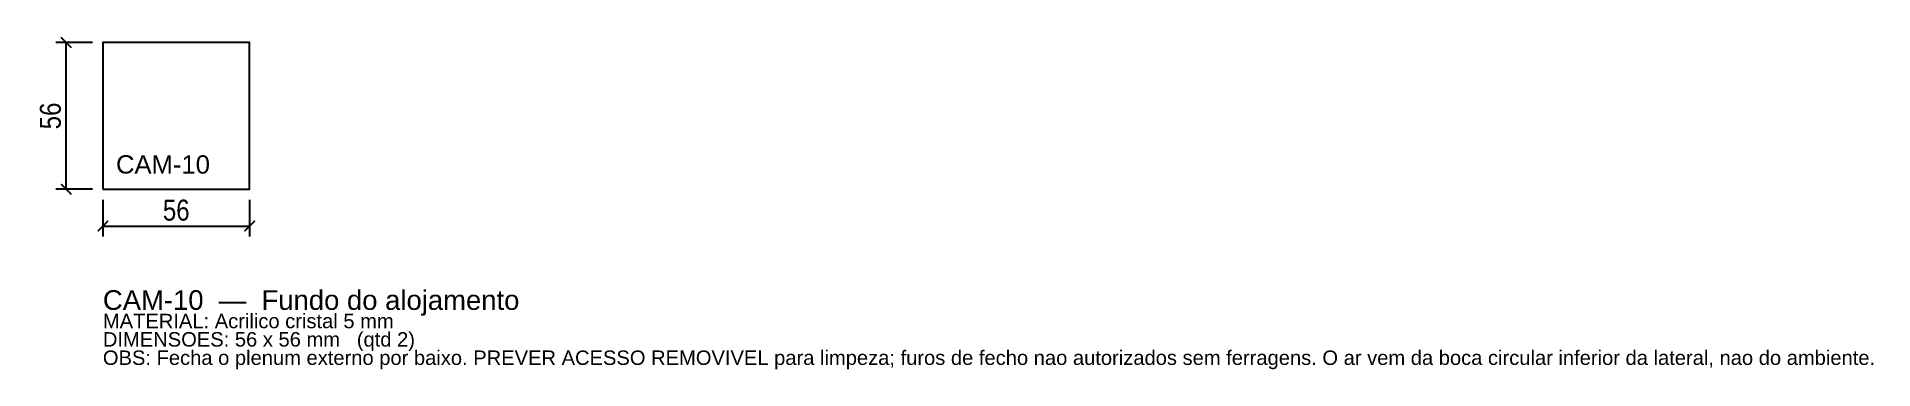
# Model space of a CAD drawing. Header units: millimetres. Extents: x -25 to 676, y -69 to 58.
import ezdxf

# ---------------------------------------------------------------- set-up
doc = ezdxf.new("R2010")
doc.units = ezdxf.units.MM
for name, color, linetype in [('CORTE', 1, 'Continuous'), ('COTA', 4, 'Continuous'), ('GRAVACAO', 3, 'Continuous'), ('TEXTO', 7, 'Continuous')]:
    doc.layers.add(name, color=color, linetype=linetype)
doc.styles.add('ARIAL', font='arial.ttf')
doc.styles.add('OpenSansCondensed-Light', font='OpenSansCondensed-Light.ttf')
doc.dimstyles.new('EZDXF', dxfattribs={"dimtxt": 8, "dimasz": 4, "dimexe": 4, "dimexo": 4, "dimgap": 2, "dimtad": 1, "dimdec": 0, "dimdsep": 46, "dimtxsty": 'OpenSansCondensed-Light', "dimblk": 'ARCHTICK', "dimcen": 2.5, "dimclrd": 4, "dimclre": 4, "dimclrt": 4, "dimazin": 3, "dimtfac": 0.5, "dimtmove": 2, "dimatfit": 3})

# ---------------------------------------------------------------- blocks, each defined once
blk = doc.blocks.new('_ARCHTICK')
at = {"color": 0, "linetype": 'BYBLOCK', "const_width": 0.15}
blk.add_lwpolyline([(-0.5, -0.5), (0.5, 0.5)], dxfattribs=at)

msp = doc.modelspace()

# ---------------------------------------------------------------- linework, layer by layer
at = {"layer": 'CORTE'}
msp.add_lwpolyline([(0, 0), (56, 0), (56, 56), (0, 56)], close=True, dxfattribs=at)

# ---------------------------------------------------------------- texts
at = {"layer": 'GRAVACAO', "style": 'ARIAL'}
msp.add_text('CAM-10', height=7, dxfattribs=at).set_placement((5, 6))
at = {"layer": 'TEXTO', "style": 'ARIAL'}
for s, height, p in [('CAM-10  —  Fundo do alojamento', 7.5, (0, -46)), ('MATERIAL: Acrilico cristal 5 mm', 5.5, (0, -53)), ('DIMENSOES: 56 x 56 mm   (qtd 2)', 5.5, (0, -60)), ('OBS: Fecha o plenum externo por baixo. PREVER ACESSO REMOVIVEL para limpeza; furos de fecho nao autorizados sem ferragens. O ar vem da boca circular inferior da lateral, nao do ambiente.', 5.5, (0, -67))]:
    msp.add_text(s, height=height, dxfattribs=at).set_placement(p)

# ---------------------------------------------------------------- dimensions: what is measured, and where the dimension line sits
at = {"layer": 'COTA'}
msp.add_linear_dim(base=(-14, 0), p1=(0, 0), p2=(0, 56), angle=90, dimstyle='EZDXF', dxfattribs=at).render()
msp.add_linear_dim(base=(0, -14), p1=(0, 0), p2=(56, 0), dimstyle='EZDXF', dxfattribs=at).render()

doc.saveas('drawing.dxf')
